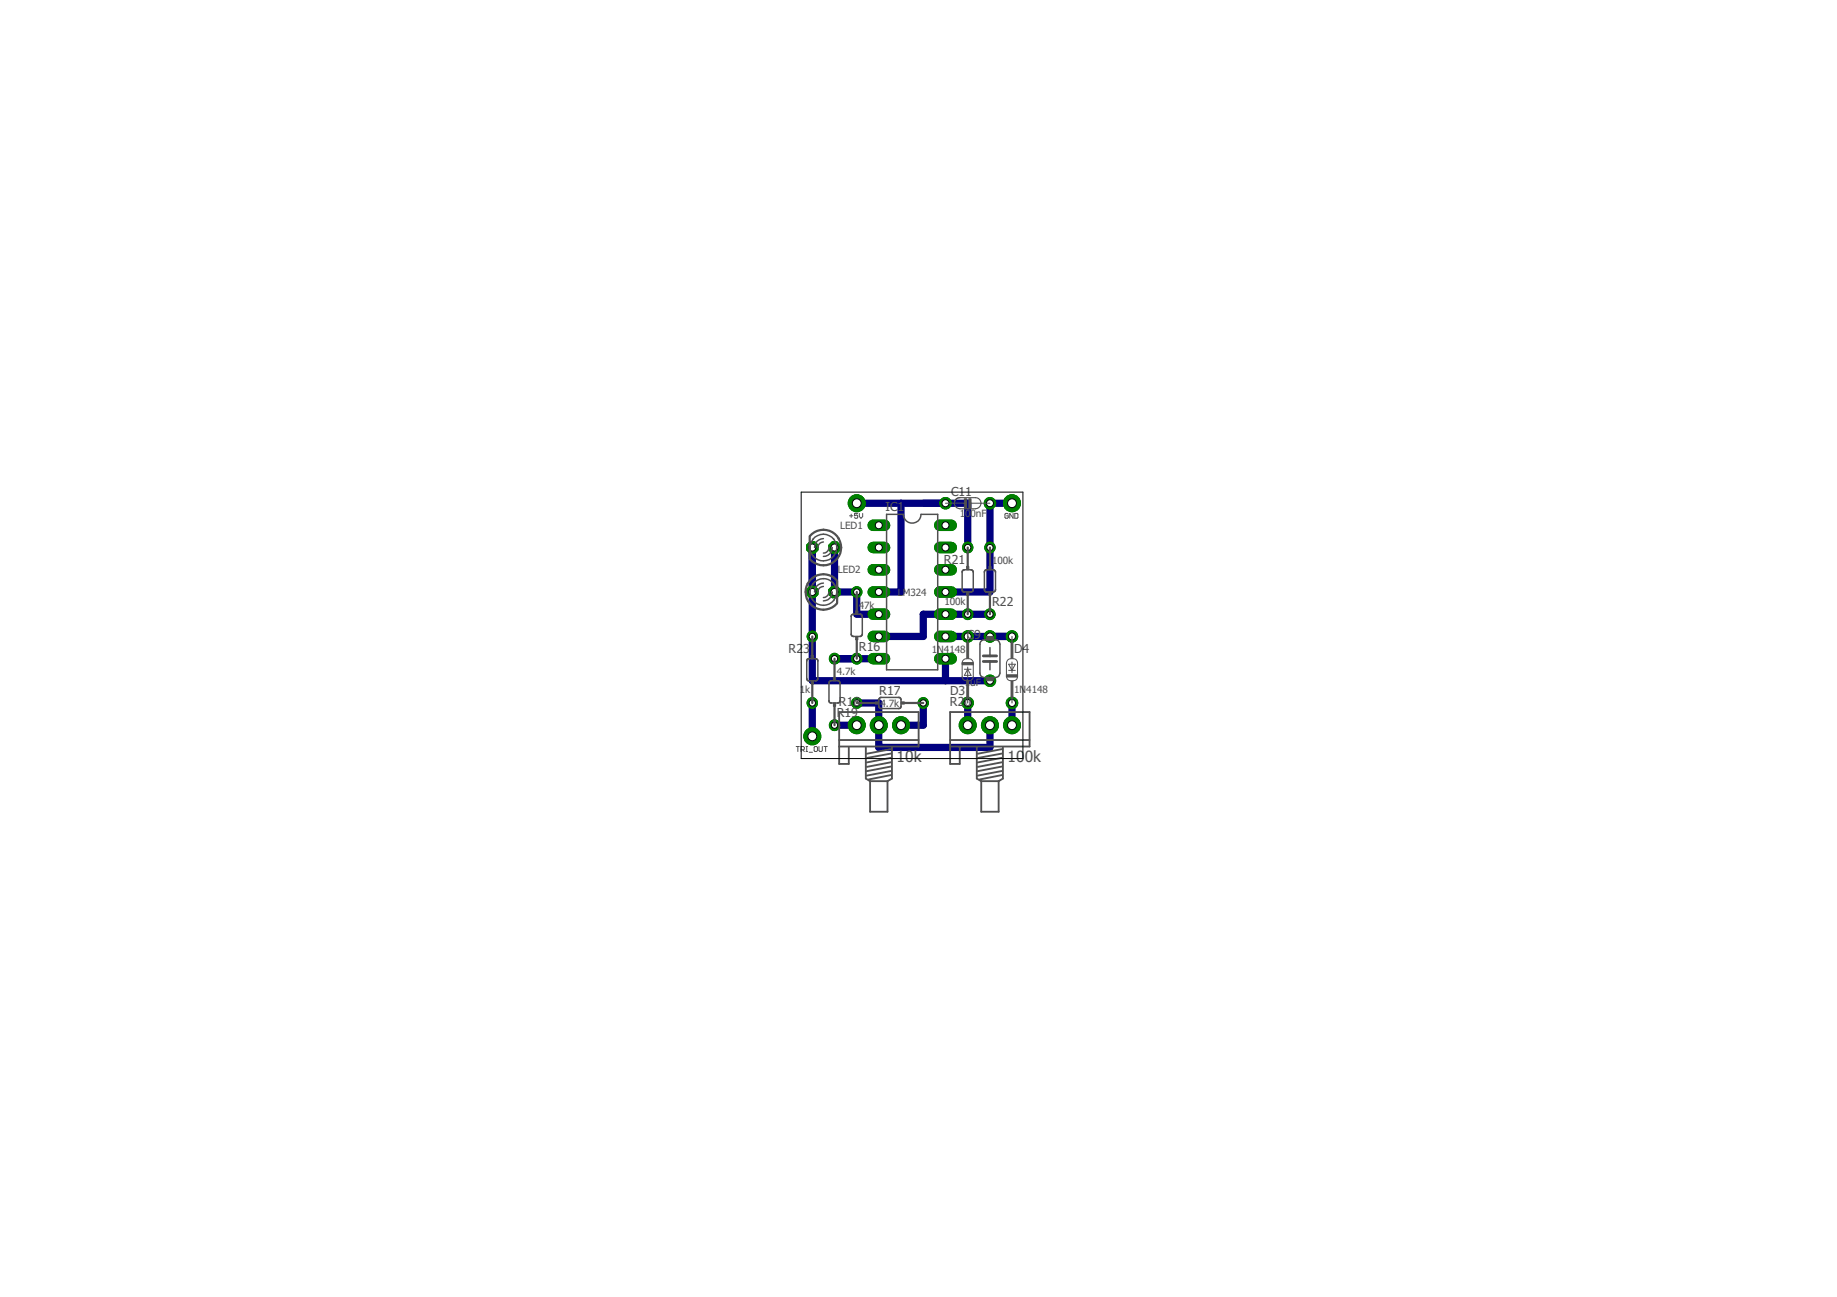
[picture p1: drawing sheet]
<svg xmlns="http://www.w3.org/2000/svg" width="210mm" height="148mm" viewBox="0 0 210 148" stroke-linecap="round" stroke-linejoin="round" font-family="sans-serif">
<defs><g id="words">
<g font-size="1.8" fill="#505050">
<text x="102.5" y="87">10k</text>
<text x="115.1" y="87">100k</text>
</g>
<g font-size="1.4" fill="#505050">
<text x="101.2" y="58.4">IC1</text>
<text x="108.7" y="56.7">C11</text>
<text x="107.9" y="64.5">R21</text>
<text x="113.4" y="69.3">R22</text>
<text x="90.1" y="74.6">R2</text>
<text x="91.8" y="74.6">3</text>
<text x="98.1" y="74.4">R16</text>
<text x="110.5" y="73">C9</text>
<text x="115.9" y="74.6">D4</text>
<text x="95.6" y="82">R19</text>
<text x="95.9" y="80.7">R18</text>
<text x="100.5" y="79.4">R17</text>
<text x="108.5" y="80.7">R20</text>
<text x="108.6" y="79.4">D3</text>
</g>
<g font-size="1.1" fill="#505050">
<text x="109.7" y="59.1">10</text>
<text x="110.9" y="59.1">0nF</text>
<text x="95.7" y="65.5">LED2</text>
<text x="96" y="60.4">LED1</text>
<text x="113.4" y="64.5">100k</text>
<text x="98.1" y="69.5">47k</text>
<text x="102.6" y="68">LM324</text>
<text x="107.9" y="69.1">100k</text>
<text x="95.6" y="77.1">4.7k</text>
<text x="106.5" y="74.6">1N4148</text>
<text x="91.4" y="79.2">1k</text>
<text x="100.6" y="80.7">4.7k</text>
<text x="110.3" y="78.3">1uF</text>
<text x="115.9" y="79.2">1N4148</text>
</g>
</g></defs>
<g fill="none" stroke="#000080" stroke-width=".83">
<path d="M97.9 57.5h12.7v5M103 57.5v10.1h-2.6M115.6 57.5h-2.5v10.1h-5.1M92.8 62.5v15.3h20.3M95.4 62.5v5.1h2.5v2.6h2.5M95.4 75.2h5M108 72.7h7.6M108 75.2v2.6M113.1 70.2h-7.6v2.5h-5.1M92.8 80.3v3.8M95.4 82.8h2.5M97.9 80.3h2.5v5.1h12.7v-2.6"/>
<path d="M105.5 80.3v2.5h-2.5M110.6 80.3v2.5M115.6 80.3v2.5"/>
</g>
<circle cx="113.1" cy="72.7" r=".66" fill="#008000" stroke="#008000" stroke-width=".11"/>
<circle cx="113.1" cy="72.7" r=".4" fill="#fff" stroke="#000" stroke-width=".11"/>
<circle cx="113.1" cy="77.8" r=".66" fill="#008000" stroke="#008000" stroke-width=".11"/>
<circle cx="113.1" cy="77.8" r=".4" fill="#fff" stroke="#000" stroke-width=".11"/>
<circle cx="110.6" cy="72.7" r=".66" fill="#008000" stroke="#008000" stroke-width=".11"/>
<circle cx="110.6" cy="72.7" r=".4" fill="#fff" stroke="#000" stroke-width=".11"/>
<circle cx="110.6" cy="80.3" r=".66" fill="#008000" stroke="#008000" stroke-width=".11"/>
<circle cx="110.6" cy="80.3" r=".4" fill="#fff" stroke="#000" stroke-width=".11"/>
<circle cx="115.6" cy="80.3" r=".66" fill="#008000" stroke="#008000" stroke-width=".11"/>
<circle cx="115.6" cy="80.3" r=".4" fill="#fff" stroke="#000" stroke-width=".11"/>
<circle cx="115.6" cy="72.7" r=".66" fill="#008000" stroke="#008000" stroke-width=".11"/>
<circle cx="115.6" cy="72.7" r=".4" fill="#fff" stroke="#000" stroke-width=".11"/>
<path d="M99.8 60h1.3" fill="none" stroke="#008000" stroke-width="1.3"/>
<circle cx="100.4" cy="60" r=".4" fill="#fff" stroke="#000" stroke-width=".11"/>
<path d="M99.8 62.5h1.3" fill="none" stroke="#008000" stroke-width="1.3"/>
<circle cx="100.4" cy="62.5" r=".4" fill="#fff" stroke="#000" stroke-width=".11"/>
<path d="M99.8 75.2h1.3" fill="none" stroke="#008000" stroke-width="1.3"/>
<circle cx="100.4" cy="75.2" r=".4" fill="#fff" stroke="#000" stroke-width=".11"/>
<path d="M107.4 75.2h1.3" fill="none" stroke="#008000" stroke-width="1.3"/>
<circle cx="108" cy="75.2" r=".4" fill="#fff" stroke="#000" stroke-width=".11"/>
<path d="M99.8 65.1h1.3" fill="none" stroke="#008000" stroke-width="1.3"/>
<circle cx="100.4" cy="65.1" r=".4" fill="#fff" stroke="#000" stroke-width=".11"/>
<path d="M99.8 67.6h1.3" fill="none" stroke="#008000" stroke-width="1.3"/>
<circle cx="100.4" cy="67.6" r=".4" fill="#fff" stroke="#000" stroke-width=".11"/>
<path d="M99.8 72.7h1.3" fill="none" stroke="#008000" stroke-width="1.3"/>
<circle cx="100.4" cy="72.7" r=".4" fill="#fff" stroke="#000" stroke-width=".11"/>
<path d="M99.8 70.2h1.3" fill="none" stroke="#008000" stroke-width="1.3"/>
<circle cx="100.4" cy="70.2" r=".4" fill="#fff" stroke="#000" stroke-width=".11"/>
<path d="M107.4 72.7h1.3" fill="none" stroke="#008000" stroke-width="1.3"/>
<circle cx="108" cy="72.7" r=".4" fill="#fff" stroke="#000" stroke-width=".11"/>
<path d="M107.4 70.2h1.3" fill="none" stroke="#008000" stroke-width="1.3"/>
<circle cx="108" cy="70.2" r=".4" fill="#fff" stroke="#000" stroke-width=".11"/>
<path d="M107.4 67.6h1.3" fill="none" stroke="#008000" stroke-width="1.3"/>
<circle cx="108" cy="67.6" r=".4" fill="#fff" stroke="#000" stroke-width=".11"/>
<path d="M107.4 65.1h1.3" fill="none" stroke="#008000" stroke-width="1.3"/>
<circle cx="108" cy="65.1" r=".4" fill="#fff" stroke="#000" stroke-width=".11"/>
<path d="M107.4 62.5h1.3" fill="none" stroke="#008000" stroke-width="1.3"/>
<circle cx="108" cy="62.5" r=".4" fill="#fff" stroke="#000" stroke-width=".11"/>
<path d="M107.4 60h1.3" fill="none" stroke="#008000" stroke-width="1.3"/>
<circle cx="108" cy="60" r=".4" fill="#fff" stroke="#000" stroke-width=".11"/>
<circle cx="95.4" cy="62.5" r=".71" fill="#008000" stroke="#008000" stroke-width=".11"/>
<circle cx="95.4" cy="62.5" r=".4" fill="#fff" stroke="#000" stroke-width=".11"/>
<circle cx="92.8" cy="62.5" r=".71" fill="#008000" stroke="#008000" stroke-width=".11"/>
<circle cx="92.8" cy="62.5" r=".4" fill="#fff" stroke="#000" stroke-width=".11"/>
<circle cx="92.8" cy="67.6" r=".71" fill="#008000" stroke="#008000" stroke-width=".11"/>
<circle cx="92.8" cy="67.6" r=".4" fill="#fff" stroke="#000" stroke-width=".11"/>
<circle cx="95.4" cy="67.6" r=".71" fill="#008000" stroke="#008000" stroke-width=".11"/>
<circle cx="95.4" cy="67.6" r=".4" fill="#fff" stroke="#000" stroke-width=".11"/>
<circle cx="97.9" cy="67.6" r=".6" fill="#008000" stroke="#008000" stroke-width=".11"/>
<circle cx="97.9" cy="67.6" r=".36" fill="#fff" stroke="#000" stroke-width=".11"/>
<circle cx="97.9" cy="75.3" r=".6" fill="#008000" stroke="#008000" stroke-width=".11"/>
<circle cx="97.9" cy="75.2" r=".36" fill="#fff" stroke="#000" stroke-width=".11"/>
<circle cx="105.5" cy="80.3" r=".6" fill="#008000" stroke="#008000" stroke-width=".11"/>
<circle cx="105.5" cy="80.3" r=".36" fill="#fff" stroke="#000" stroke-width=".11"/>
<circle cx="97.9" cy="80.3" r=".6" fill="#008000" stroke="#008000" stroke-width=".11"/>
<circle cx="97.9" cy="80.3" r=".36" fill="#fff" stroke="#000" stroke-width=".11"/>
<circle cx="97.9" cy="82.8" r=".97" fill="#008000" stroke="#008000" stroke-width=".11"/>
<circle cx="97.9" cy="82.8" r=".51" fill="#fff" stroke="#000" stroke-width=".11"/>
<circle cx="100.4" cy="82.8" r=".97" fill="#008000" stroke="#008000" stroke-width=".11"/>
<circle cx="100.4" cy="82.8" r=".51" fill="#fff" stroke="#000" stroke-width=".11"/>
<circle cx="103" cy="82.8" r=".97" fill="#008000" stroke="#008000" stroke-width=".11"/>
<circle cx="103" cy="82.8" r=".51" fill="#fff" stroke="#000" stroke-width=".11"/>
<circle cx="95.3" cy="75.3" r=".6" fill="#008000" stroke="#008000" stroke-width=".11"/>
<circle cx="95.4" cy="75.2" r=".36" fill="#fff" stroke="#000" stroke-width=".11"/>
<circle cx="95.3" cy="82.9" r=".6" fill="#008000" stroke="#008000" stroke-width=".11"/>
<circle cx="95.4" cy="82.8" r=".36" fill="#fff" stroke="#000" stroke-width=".11"/>
<circle cx="110.6" cy="82.8" r=".97" fill="#008000" stroke="#008000" stroke-width=".11"/>
<circle cx="110.6" cy="82.8" r=".51" fill="#fff" stroke="#000" stroke-width=".11"/>
<circle cx="113.1" cy="82.8" r=".97" fill="#008000" stroke="#008000" stroke-width=".11"/>
<circle cx="113.1" cy="82.8" r=".51" fill="#fff" stroke="#000" stroke-width=".11"/>
<circle cx="115.6" cy="82.8" r=".97" fill="#008000" stroke="#008000" stroke-width=".11"/>
<circle cx="115.6" cy="82.8" r=".51" fill="#fff" stroke="#000" stroke-width=".11"/>
<circle cx="110.6" cy="70.2" r=".6" fill="#008000" stroke="#008000" stroke-width=".11"/>
<circle cx="110.6" cy="70.2" r=".36" fill="#fff" stroke="#000" stroke-width=".11"/>
<circle cx="110.6" cy="62.6" r=".6" fill="#008000" stroke="#008000" stroke-width=".11"/>
<circle cx="110.6" cy="62.5" r=".36" fill="#fff" stroke="#000" stroke-width=".11"/>
<circle cx="113.1" cy="62.6" r=".6" fill="#008000" stroke="#008000" stroke-width=".11"/>
<circle cx="113.1" cy="62.5" r=".36" fill="#fff" stroke="#000" stroke-width=".11"/>
<circle cx="113.1" cy="70.2" r=".6" fill="#008000" stroke="#008000" stroke-width=".11"/>
<circle cx="113.1" cy="70.2" r=".36" fill="#fff" stroke="#000" stroke-width=".11"/>
<circle cx="92.8" cy="80.3" r=".6" fill="#008000" stroke="#008000" stroke-width=".11"/>
<circle cx="92.8" cy="80.3" r=".36" fill="#fff" stroke="#000" stroke-width=".11"/>
<circle cx="92.8" cy="72.7" r=".6" fill="#008000" stroke="#008000" stroke-width=".11"/>
<circle cx="92.8" cy="72.7" r=".36" fill="#fff" stroke="#000" stroke-width=".11"/>
<circle cx="92.8" cy="84.1" r=".97" fill="#008000" stroke="#008000" stroke-width=".11"/>
<circle cx="92.8" cy="84.1" r=".51" fill="#fff" stroke="#000" stroke-width=".11"/>
<circle cx="115.6" cy="57.5" r=".97" fill="#008000" stroke="#008000" stroke-width=".11"/>
<circle cx="115.6" cy="57.5" r=".51" fill="#fff" stroke="#000" stroke-width=".11"/>
<circle cx="97.9" cy="57.5" r=".97" fill="#008000" stroke="#008000" stroke-width=".11"/>
<circle cx="97.9" cy="57.5" r=".51" fill="#fff" stroke="#000" stroke-width=".11"/>
<circle cx="113.1" cy="57.5" r=".66" fill="#008000" stroke="#008000" stroke-width=".11"/>
<circle cx="113.1" cy="57.5" r=".4" fill="#fff" stroke="#000" stroke-width=".11"/>
<circle cx="108" cy="57.5" r=".66" fill="#008000" stroke="#008000" stroke-width=".11"/>
<circle cx="108" cy="57.5" r=".4" fill="#fff" stroke="#000" stroke-width=".11"/>
<circle cx="113.1" cy="72.7" r=".66" fill="#008000" stroke="#008000" stroke-width=".11"/>
<circle cx="113.1" cy="72.7" r=".4" fill="#fff" stroke="#000" stroke-width=".11"/>
<circle cx="113.1" cy="77.8" r=".66" fill="#008000" stroke="#008000" stroke-width=".11"/>
<circle cx="113.1" cy="77.8" r=".4" fill="#fff" stroke="#000" stroke-width=".11"/>
<circle cx="110.6" cy="72.7" r=".66" fill="#008000" stroke="#008000" stroke-width=".11"/>
<circle cx="110.6" cy="72.7" r=".4" fill="#fff" stroke="#000" stroke-width=".11"/>
<circle cx="110.6" cy="80.3" r=".66" fill="#008000" stroke="#008000" stroke-width=".11"/>
<circle cx="110.6" cy="80.3" r=".4" fill="#fff" stroke="#000" stroke-width=".11"/>
<circle cx="115.6" cy="80.3" r=".66" fill="#008000" stroke="#008000" stroke-width=".11"/>
<circle cx="115.6" cy="80.3" r=".4" fill="#fff" stroke="#000" stroke-width=".11"/>
<circle cx="115.6" cy="72.7" r=".66" fill="#008000" stroke="#008000" stroke-width=".11"/>
<circle cx="115.6" cy="72.7" r=".4" fill="#fff" stroke="#000" stroke-width=".11"/>
<path d="M99.8 60h1.3" fill="none" stroke="#008000" stroke-width="1.3"/>
<circle cx="100.4" cy="60" r=".4" fill="#fff" stroke="#000" stroke-width=".11"/>
<path d="M99.8 62.5h1.3" fill="none" stroke="#008000" stroke-width="1.3"/>
<circle cx="100.4" cy="62.5" r=".4" fill="#fff" stroke="#000" stroke-width=".11"/>
<path d="M99.8 75.2h1.3" fill="none" stroke="#008000" stroke-width="1.3"/>
<circle cx="100.4" cy="75.2" r=".4" fill="#fff" stroke="#000" stroke-width=".11"/>
<path d="M107.4 75.2h1.3" fill="none" stroke="#008000" stroke-width="1.3"/>
<circle cx="108" cy="75.2" r=".4" fill="#fff" stroke="#000" stroke-width=".11"/>
<path d="M99.8 65.1h1.3" fill="none" stroke="#008000" stroke-width="1.3"/>
<circle cx="100.4" cy="65.1" r=".4" fill="#fff" stroke="#000" stroke-width=".11"/>
<path d="M99.8 67.6h1.3" fill="none" stroke="#008000" stroke-width="1.3"/>
<circle cx="100.4" cy="67.6" r=".4" fill="#fff" stroke="#000" stroke-width=".11"/>
<path d="M99.8 72.7h1.3" fill="none" stroke="#008000" stroke-width="1.3"/>
<circle cx="100.4" cy="72.7" r=".4" fill="#fff" stroke="#000" stroke-width=".11"/>
<path d="M99.8 70.2h1.3" fill="none" stroke="#008000" stroke-width="1.3"/>
<circle cx="100.4" cy="70.2" r=".4" fill="#fff" stroke="#000" stroke-width=".11"/>
<path d="M107.4 72.7h1.3" fill="none" stroke="#008000" stroke-width="1.3"/>
<circle cx="108" cy="72.7" r=".4" fill="#fff" stroke="#000" stroke-width=".11"/>
<path d="M107.4 70.2h1.3" fill="none" stroke="#008000" stroke-width="1.3"/>
<circle cx="108" cy="70.2" r=".4" fill="#fff" stroke="#000" stroke-width=".11"/>
<path d="M107.4 67.6h1.3" fill="none" stroke="#008000" stroke-width="1.3"/>
<circle cx="108" cy="67.6" r=".4" fill="#fff" stroke="#000" stroke-width=".11"/>
<path d="M107.4 65.1h1.3" fill="none" stroke="#008000" stroke-width="1.3"/>
<circle cx="108" cy="65.1" r=".4" fill="#fff" stroke="#000" stroke-width=".11"/>
<path d="M107.4 62.5h1.3" fill="none" stroke="#008000" stroke-width="1.3"/>
<circle cx="108" cy="62.5" r=".4" fill="#fff" stroke="#000" stroke-width=".11"/>
<path d="M107.4 60h1.3" fill="none" stroke="#008000" stroke-width="1.3"/>
<circle cx="108" cy="60" r=".4" fill="#fff" stroke="#000" stroke-width=".11"/>
<circle cx="95.4" cy="62.5" r=".71" fill="#008000" stroke="#008000" stroke-width=".11"/>
<circle cx="95.4" cy="62.5" r=".4" fill="#fff" stroke="#000" stroke-width=".11"/>
<circle cx="92.8" cy="62.5" r=".71" fill="#008000" stroke="#008000" stroke-width=".11"/>
<circle cx="92.8" cy="62.5" r=".4" fill="#fff" stroke="#000" stroke-width=".11"/>
<circle cx="92.8" cy="67.6" r=".71" fill="#008000" stroke="#008000" stroke-width=".11"/>
<circle cx="92.8" cy="67.6" r=".4" fill="#fff" stroke="#000" stroke-width=".11"/>
<circle cx="95.4" cy="67.6" r=".71" fill="#008000" stroke="#008000" stroke-width=".11"/>
<circle cx="95.4" cy="67.6" r=".4" fill="#fff" stroke="#000" stroke-width=".11"/>
<circle cx="97.9" cy="67.6" r=".6" fill="#008000" stroke="#008000" stroke-width=".11"/>
<circle cx="97.9" cy="67.6" r=".36" fill="#fff" stroke="#000" stroke-width=".11"/>
<circle cx="97.9" cy="75.3" r=".6" fill="#008000" stroke="#008000" stroke-width=".11"/>
<circle cx="97.9" cy="75.2" r=".36" fill="#fff" stroke="#000" stroke-width=".11"/>
<circle cx="105.5" cy="80.3" r=".6" fill="#008000" stroke="#008000" stroke-width=".11"/>
<circle cx="105.5" cy="80.3" r=".36" fill="#fff" stroke="#000" stroke-width=".11"/>
<circle cx="97.9" cy="80.3" r=".6" fill="#008000" stroke="#008000" stroke-width=".11"/>
<circle cx="97.9" cy="80.3" r=".36" fill="#fff" stroke="#000" stroke-width=".11"/>
<circle cx="97.9" cy="82.8" r=".97" fill="#008000" stroke="#008000" stroke-width=".11"/>
<circle cx="97.9" cy="82.8" r=".51" fill="#fff" stroke="#000" stroke-width=".11"/>
<circle cx="100.4" cy="82.8" r=".97" fill="#008000" stroke="#008000" stroke-width=".11"/>
<circle cx="100.4" cy="82.8" r=".51" fill="#fff" stroke="#000" stroke-width=".11"/>
<circle cx="103" cy="82.8" r=".97" fill="#008000" stroke="#008000" stroke-width=".11"/>
<circle cx="103" cy="82.8" r=".51" fill="#fff" stroke="#000" stroke-width=".11"/>
<circle cx="95.3" cy="75.3" r=".6" fill="#008000" stroke="#008000" stroke-width=".11"/>
<circle cx="95.4" cy="75.2" r=".36" fill="#fff" stroke="#000" stroke-width=".11"/>
<circle cx="95.3" cy="82.9" r=".6" fill="#008000" stroke="#008000" stroke-width=".11"/>
<circle cx="95.4" cy="82.8" r=".36" fill="#fff" stroke="#000" stroke-width=".11"/>
<circle cx="110.6" cy="82.8" r=".97" fill="#008000" stroke="#008000" stroke-width=".11"/>
<circle cx="110.6" cy="82.8" r=".51" fill="#fff" stroke="#000" stroke-width=".11"/>
<circle cx="113.1" cy="82.8" r=".97" fill="#008000" stroke="#008000" stroke-width=".11"/>
<circle cx="113.1" cy="82.8" r=".51" fill="#fff" stroke="#000" stroke-width=".11"/>
<circle cx="115.6" cy="82.8" r=".97" fill="#008000" stroke="#008000" stroke-width=".11"/>
<circle cx="115.6" cy="82.8" r=".51" fill="#fff" stroke="#000" stroke-width=".11"/>
<circle cx="110.6" cy="70.2" r=".6" fill="#008000" stroke="#008000" stroke-width=".11"/>
<circle cx="110.6" cy="70.2" r=".36" fill="#fff" stroke="#000" stroke-width=".11"/>
<circle cx="110.6" cy="62.6" r=".6" fill="#008000" stroke="#008000" stroke-width=".11"/>
<circle cx="110.6" cy="62.5" r=".36" fill="#fff" stroke="#000" stroke-width=".11"/>
<circle cx="113.1" cy="62.6" r=".6" fill="#008000" stroke="#008000" stroke-width=".11"/>
<circle cx="113.1" cy="62.5" r=".36" fill="#fff" stroke="#000" stroke-width=".11"/>
<circle cx="113.1" cy="70.2" r=".6" fill="#008000" stroke="#008000" stroke-width=".11"/>
<circle cx="113.1" cy="70.2" r=".36" fill="#fff" stroke="#000" stroke-width=".11"/>
<circle cx="92.8" cy="80.3" r=".6" fill="#008000" stroke="#008000" stroke-width=".11"/>
<circle cx="92.8" cy="80.3" r=".36" fill="#fff" stroke="#000" stroke-width=".11"/>
<circle cx="92.8" cy="72.7" r=".6" fill="#008000" stroke="#008000" stroke-width=".11"/>
<circle cx="92.8" cy="72.7" r=".36" fill="#fff" stroke="#000" stroke-width=".11"/>
<circle cx="92.8" cy="84.1" r=".97" fill="#008000" stroke="#008000" stroke-width=".11"/>
<circle cx="92.8" cy="84.1" r=".51" fill="#fff" stroke="#000" stroke-width=".11"/>
<circle cx="115.6" cy="57.5" r=".97" fill="#008000" stroke="#008000" stroke-width=".11"/>
<circle cx="115.6" cy="57.5" r=".51" fill="#fff" stroke="#000" stroke-width=".11"/>
<circle cx="97.9" cy="57.5" r=".97" fill="#008000" stroke="#008000" stroke-width=".11"/>
<circle cx="97.9" cy="57.5" r=".51" fill="#fff" stroke="#000" stroke-width=".11"/>
<circle cx="113.1" cy="57.5" r=".66" fill="#008000" stroke="#008000" stroke-width=".11"/>
<circle cx="113.1" cy="57.5" r=".4" fill="#fff" stroke="#000" stroke-width=".11"/>
<circle cx="108" cy="57.5" r=".66" fill="#008000" stroke="#008000" stroke-width=".11"/>
<circle cx="108" cy="57.5" r=".4" fill="#fff" stroke="#000" stroke-width=".11"/>
<g fill="none" stroke="#505050" stroke-width=".17">
<path d="M101.3 58.8h1.9a1.02 1.02 0 0 0 1 1 1.02 1.02 0 0 0 1-1h1.9v17.7h-5.8zM92.2 75.3l1-.1 .2 .2 .1 2.1-.2 .3h-1l-.1-.2zM92.8 63.4a1.51 1.51 0 0 0 2.5 .1M92.9 66.7a1.52 1.52 0 0 1 2.4 0M92.9 61.6a1.52 1.52 0 0 1 2.4 0M92.9 68.6a1.52 1.52 0 0 0 2.4 0M92.9 61.6a1.53 1.53 0 0 0 0 1.9M92.9 66.7a1.52 1.52 0 0 0 0 1.9M94.1 61.9a.63 .63 0 0 0-.6 .6M94.1 61.5a1.01 1.01 0 0 0-1 1M94.1 67a.63 .63 0 0 0-.6 .6M94.1 66.6a1.01 1.01 0 0 0-1 1"/>
<path d="M94.7 62.5a.63 .63 0 0 1-.6 .7M94.7 67.6a.63 .63 0 0 1-.6 .7M94.8 77.9l.2-.1h.7l.3 .1v2.2l-.2 .2h-.8l-.3-.1v-2.2zM95.1 62.5a1.01 1.01 0 0 1-1 1.1M95.1 67.6a1.01 1.01 0 0 1-1 1M95.2 61.6a1.48 1.48 0 0 1 0 1.9M95.2 66.6a1.48 1.48 0 0 1 0 2M97.3 70.2h1l.2 .1v2.2l-.1 .2h-.9l-.2-.2zM100.5 79.8l.2-.1h2.1l.2 .2-.1 .9-.2 .1h-2.1l-.2-.2v-.8zM110 65.2l.2-.1h.8l.2 .2v2.1l-.2 .2h-.8l-.2-.1-.1-2.2zM112.1 73.3l.2-.2h1.4a.49 .49 0 0 1 .6 .5v3.3a.53 .53 0 0 1-.6 .5h-1.2a.53 .53 0 0 1-.5-.5v-3.3zM112.5 65.2l.2-.1h.8l.2 .2v2.1l-.1 .2h-.9l-.2-.1v-2.2z"/>
<path d="M113.1 74v.9M113.1 75.6v.9"/>
</g>
<path d="M112.4 74.9h1.5M112.4 75.6h1.5" fill="none" stroke="#505050" stroke-width=".32"/>
<path d="M109.3 57l.4-.1h1.8a.63 .63 0 0 1 .6 .6 .63 .63 0 0 1-.6 .6h-1.8a.64 .64 0 0 1-.6-.4 .64 .64 0 0 1 .2-.7zM110.6 72.7v.6M110.6 79.7v.6M115.6 72.7v.6M115.6 79.7v.6" fill="none" stroke="#505050" stroke-width=".13"/>
<g fill="#505050" stroke="#505050" stroke-width=".11">
<path d="M110.5 77.8h.2v1.9h-.2z"/>
<path d="M109.9 75.7h1.3v.2h-1.3z"/>
<path d="M110.5 73.4h.2v1.8h-.2z"/>
<path d="M115.5 73.4h.2v1.8h-.2z"/>
<path d="M115 77.1h1.3v.2h-1.3z"/>
<path d="M115.5 77.8h.2v1.9h-.2z"/>
<path d="M97.8 72.7h.2v.4h-.2z"/>
<path d="M97.8 69.8h.2v.4h-.2z"/>
<path d="M100 80.2h.4v.2h-.4z"/>
<path d="M103 80.2h.3v.2h-.3z"/>
<path d="M95.2 80.3h.3v.4h-.3z"/>
<path d="M95.2 77.4h.3v.4h-.3z"/>
<path d="M110.4 64.7h.3v.4h-.3z"/>
<path d="M110.4 67.6h.3v.4h-.3z"/>
<path d="M113 67.6h.2v.4h-.2z"/>
<path d="M113 64.7h.2v.4h-.2z"/>
<path d="M92.7 74.9h.2v.3h-.2z"/>
<path d="M92.7 77.8h.2v.3h-.2z"/>
<path d="M110.2 57h.2v1h-.2z"/>
<path d="M110.7 57h.3v1h-.3z"/>
<path d="M112.7 77.4h.8v.4h-.8z"/>
<path d="M112.7 72.7h.8v.4h-.8z"/>
</g>
<g fill="none" stroke="#505050" stroke-width=".11">
<path d="M97.1 58.9h.4M97.3 58.7v.4M98 58.7h-.4v.2l.2-.1 .2 .1-.1 .3-.3-.1M98.2 58.7v.3l.2 .2 .2-.2v-.3M108 57.5h2.2M111 57.5h2.1M115.2 58.7h-.1h-.3v.4l.1 .1 .3-.1v-.2h-.2M115.8 58.7v.5l-.4-.5v.5M116 58.7h.2h.1v.4l-.1 .1h-.2zM110 75.5a.69 .69 0 0 1 1.2 .3v1.5a.65 .65 0 0 1-.6 .5 .65 .65 0 0 1-.7-.5v-1.5zM110.2 76.5h.8M110.6 76.2v1.2"/>
<path d="M110.6 76.5l.4 .7h-.8zM115.2 75.3a.66 .66 0 0 1 1.1 .5v1.5a.66 .66 0 0 1-.5 .5 .66 .66 0 0 1-.7-.2l-.1-.3v-1.5zM115.3 75.9h.7l-.4 .7zM115.3 76.6h.7M115.6 75.6v1.2M91 85.3h.3M91.2 85.3v.6M91.5 85.7h.3l.1-.1-.1-.3h-.3v.6M91.7 85.7l.2 .2M92.1 85.3h.2M92.1 85.9h.2M92.2 85.3v.6"/>
<path d="M92.5 85.9h.3M93.1 85.3h.2l.1 .1v.3l-.1 .2h-.2l-.1-.2v-.3zM93.6 85.3v.4l.1 .2h.2l.1-.2v-.4M94.1 85.3h.4M94.3 85.3v.6"/>
</g>
<g fill="none" stroke="#505050" stroke-width=".25">
<path d="M92.3 68.6a2.04 2.04 0 0 0 3.3 .3M92.5 61.3v2.5M92.5 61.2a2.01 2.01 0 0 1 3.3 .4M92.8 72.7v2.2M92.8 78.1v2.2M95.4 75.2v2.2M95.6 66.3a2.02 2.02 0 0 0-2.7-.3 2.02 2.02 0 0 0-.5 2.7M95.7 66.4v2.5M95.8 61.5a2.03 2.03 0 0 1-.5 2.7 2.03 2.03 0 0 1-2.8-.3M97.9 67.6v2.2M97.9 73.1v2.1M110.6 62.5v2.2"/>
<path d="M110.6 68v2.2M113.1 62.5v2.2M113.1 68v2.2M95.4 80.7v2.1M97.9 80.3h2.1M103.3 80.3h2.2"/>
</g>
<g fill="none" stroke="#505050" stroke-width=".21">
<path d="M95.9 85.3h9.1v-4h-9.1v6h1.1v-1.9M95.9 84.5h9.1M98.9 85.4v3.5l.5 .3M99.4 89.2v3.5h2v-3.5M99.4 89.2h2M101.8 88.1l-2.8 .5M101.8 87.6l-2.8 .5M101.8 87.1l-2.8 .5M101.8 86.6l-2.8 .5M101.8 86.1l-2.8 .5M101.8 85.6l-2.8 .5M101.8 88.5l-2.5 .5"/>
<path d="M101.9 85.4v3.5l-.5 .3M108.6 85.3h9v-4h-9v6h1.1v-1.9M108.6 84.5h9M111.6 85.4v3.5l.5 .3M112.1 89.2h2M112.1 89.2v3.5h2v-3.5M114.5 88.1l-2.8 .5M114.5 87.6l-2.8 .5M114.5 87.1l-2.8 .5M114.5 86.6l-2.8 .5M114.5 86.1l-2.8 .5M114.5 85.6l-2.8 .5"/>
<path d="M114.5 88.5l-2.6 .5M114.6 85.4v3.5l-.5 .3"/>
</g>
<path d="M91.5 56.2h25.4v30.5h-25.4z" fill="none" stroke="#000" stroke-width=".11"/>
<use href="#words"/>
</svg>
